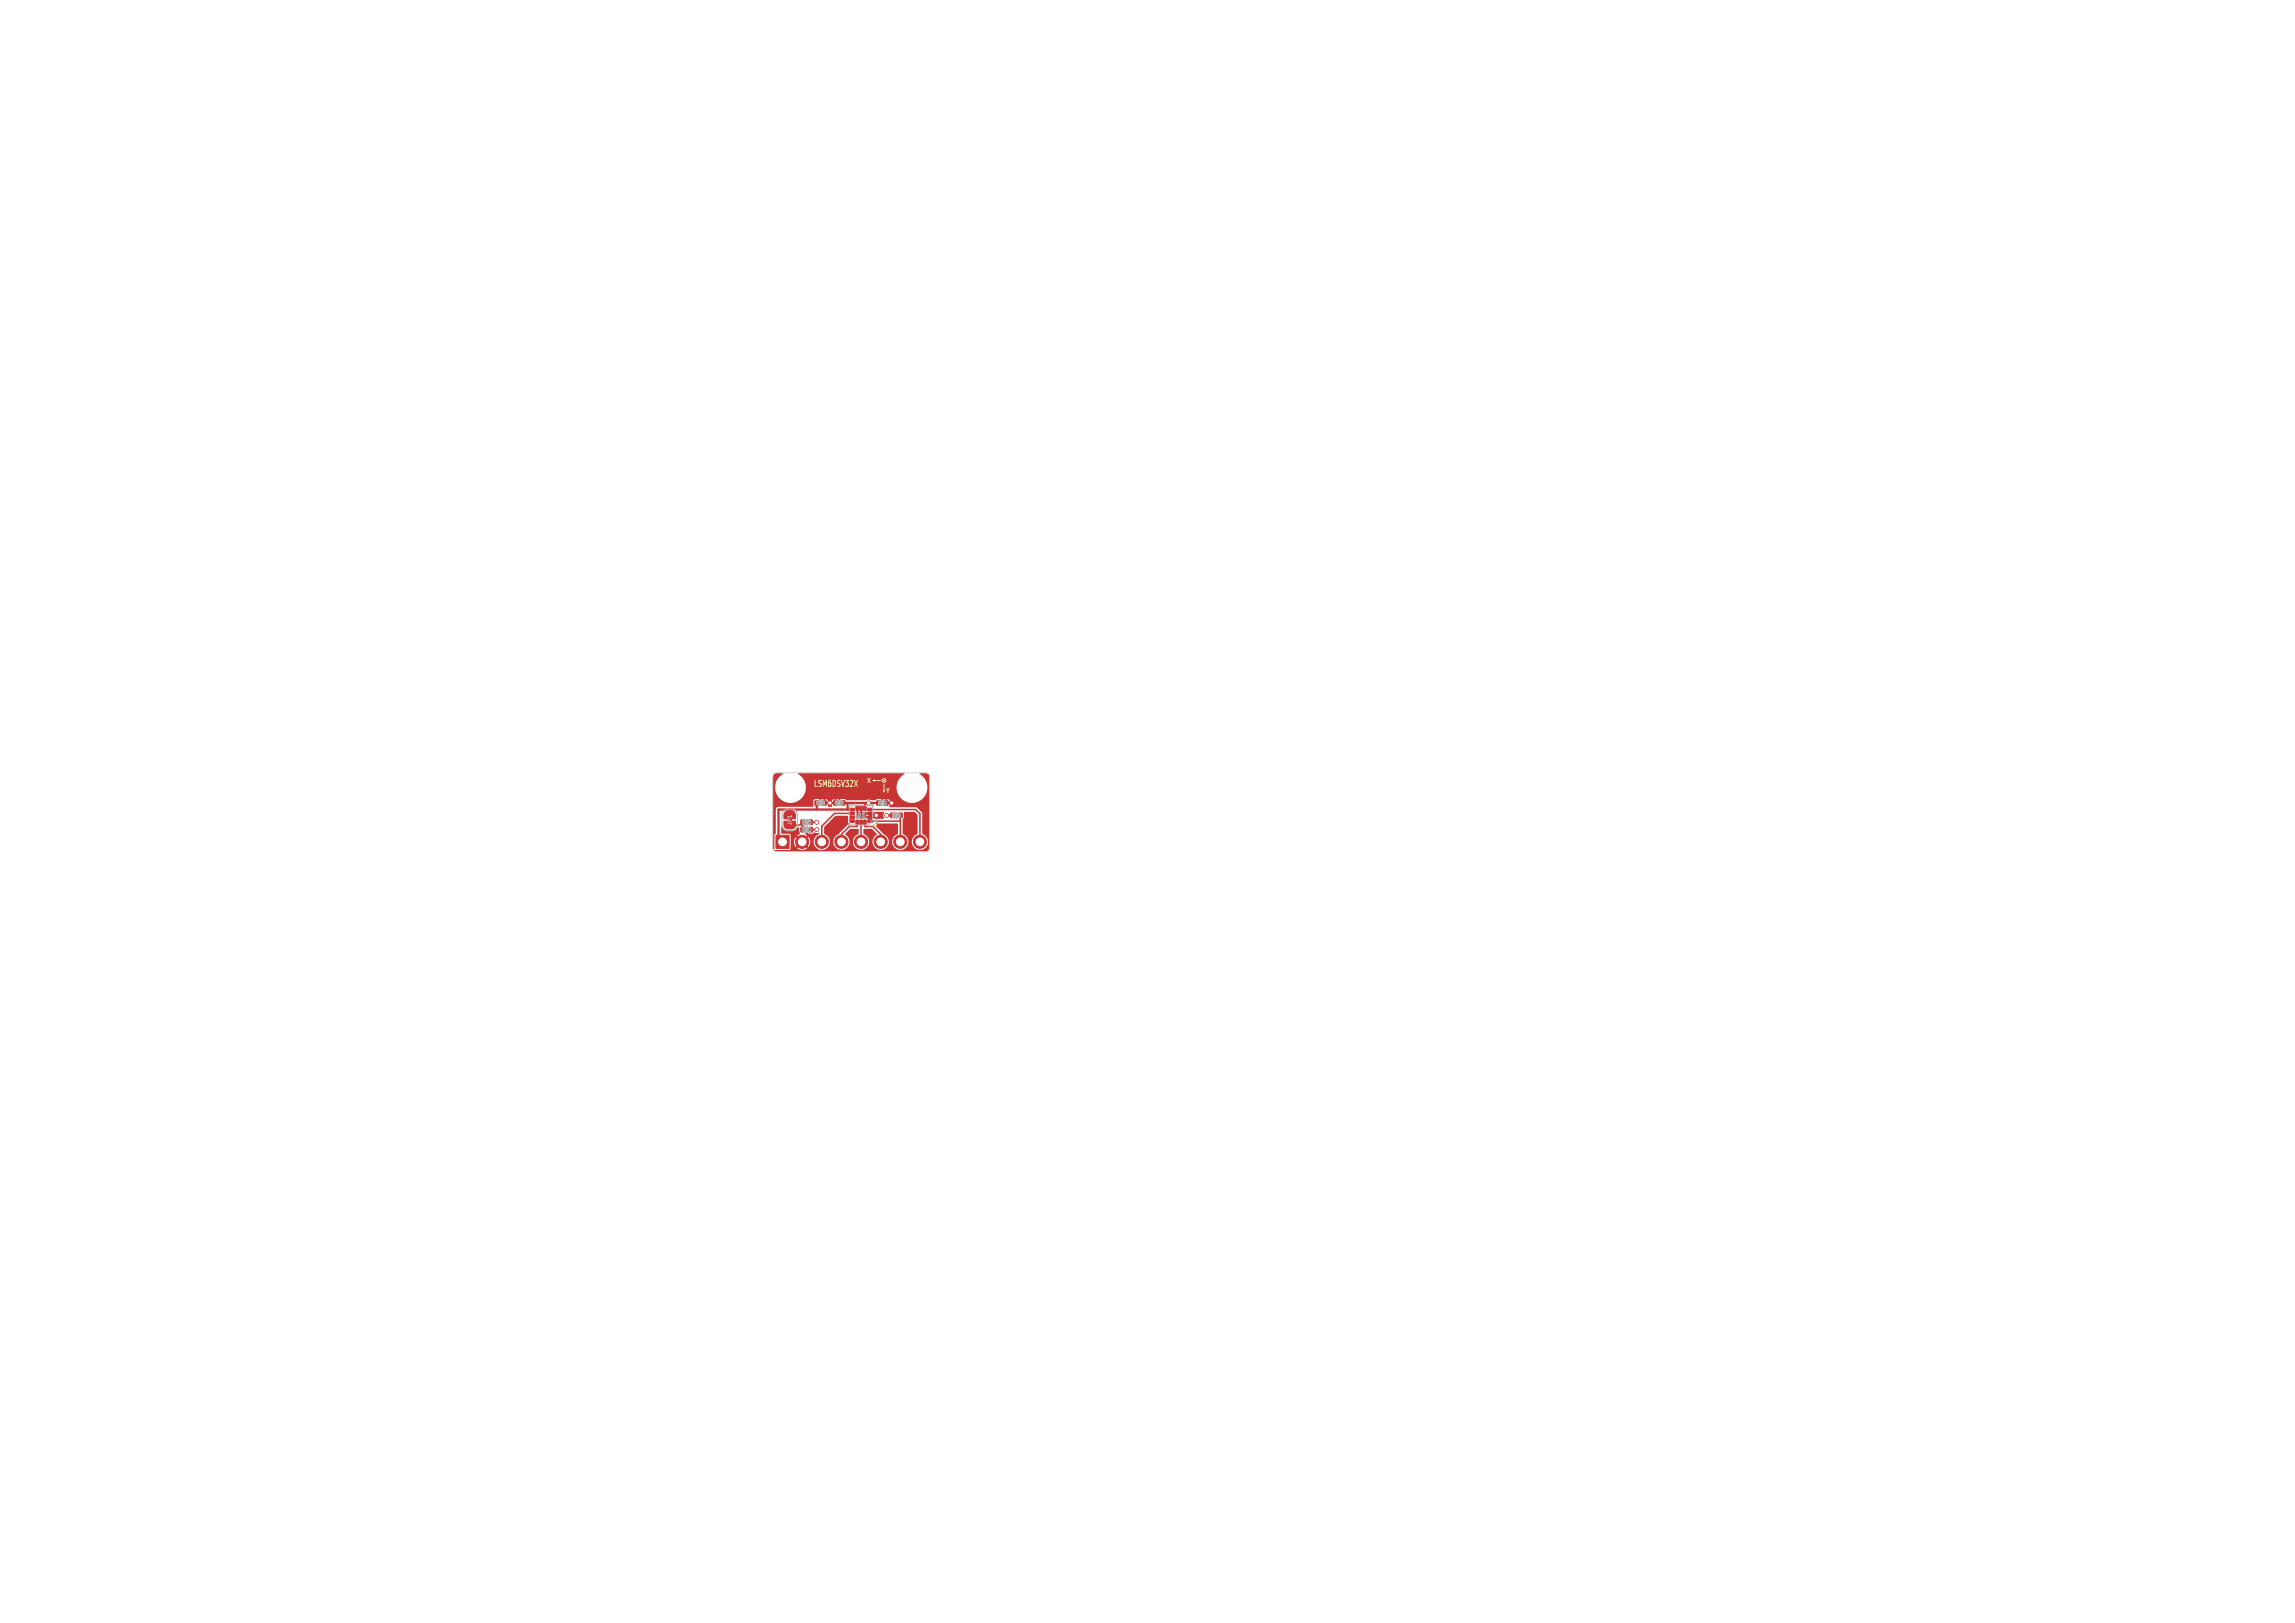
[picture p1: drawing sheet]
<svg xmlns="http://www.w3.org/2000/svg" width="297mm" height="210mm" viewBox="0 0 297 210" stroke-linecap="round" stroke-linejoin="round" font-family="sans-serif">
<defs><g id="words">
<text font-size="1.1" fill="#f2eda1" x="105.2" y="102">LSM6DSV32X</text>
<text font-size="1" fill="#afafaf" x="110.6" y="106">U1</text>
<g font-size=".8" fill="#f2eda1">
<text x="112.1" y="101.4">X</text>
<text x="114.6" y="102.7">Y</text>
</g>
<g font-size=".7" fill="#afafaf">
<text x="102.6" y="106.8" transform="rotate(-90 102.6 106.8)">JP1</text>
<text x="103.8" y="107.7">R1</text>
<text x="103.8" y="106.8">R2</text>
<text x="105.6" y="104.3">C3</text>
<text x="108" y="104.3">C2</text>
<text x="113.6" y="104.3">C1</text>
<text x="115.4" y="105.9">R3</text>
</g>
</g></defs>
<g fill="#c83434" stroke="#c83434" stroke-width=".13">
<path d="M101.6 105.1l.4-.1h.5l.3 .1 .1 .3v.6h-1.5l.1-.6z"/>
<path d="M101.4 106.3h1.5v.6l-.1 .2-.3 .1h-.7l-.3-.3z"/>
<path d="M103.7 107.1h.4v.5h-.4z"/>
<path d="M104.7 107.1h.4v.5h-.4z"/>
<path d="M112.3 106.1h.6v.3h-.6z"/>
<path d="M112.3 105.6h.6v.3h-.6z"/>
<path d="M112.3 105.1h.6v.3h-.6z"/>
<path d="M112.3 104.6h.6v.3h-.6z"/>
<path d="M111.8 104.3h.3v.6l-.3-.1z"/>
<path d="M111.3 104.3h.3v.6l-.3-.1z"/>
<path d="M110.8 104.3h.3v.6l-.3-.1z"/>
<path d="M110 104.6h.5l.1 .3h-.6z"/>
<path d="M110 105.1h.5l.1 .3h-.6z"/>
<path d="M110 105.6h.5l.1 .3h-.6z"/>
<path d="M110 106.1h.5l.1 .3h-.6z"/>
<path d="M110.8 106.1l.3 .1v.5h-.3z"/>
<path d="M111.3 106.1l.3 .1v.5h-.3z"/>
<path d="M111.8 106.1l.3 .1v.5h-.3z"/>
<path d="M114.4 103.6h.5v.6h-.5z"/>
<path d="M106.4 103.6h.5v.6h-.5z"/>
<path d="M108.8 103.6h.5v.6h-.5z"/>
<path d="M103.7 106.1h.4v.6h-.4z"/>
<path d="M104.7 106.1h.4v.6h-.4z"/>
<path d="M115.3 105.2h.4v.6h-.4z"/>
<path d="M116.3 105.2h.4v.6h-.4z"/>
<path d="M100.4 108.1h1.7v1.7h-1.7z"/>
<circle cx="103.8" cy="108.9" r=".85"/>
<circle cx="106.3" cy="108.9" r=".85"/>
<circle cx="108.9" cy="108.9" r=".85"/>
<circle cx="111.4" cy="108.9" r=".85"/>
<circle cx="114" cy="108.9" r=".85"/>
<circle cx="116.5" cy="108.9" r=".85"/>
<circle cx="119" cy="108.9" r=".85"/>
<circle cx="113.4" cy="105.5" r=".25"/>
<circle cx="115.4" cy="103.9" r=".25"/>
<circle cx="107.4" cy="103.9" r=".25"/>
<circle cx="114.7" cy="105.5" r=".25"/>
<circle cx="112.4" cy="103.9" r=".25"/>
<circle cx="105.7" cy="107.4" r=".25"/>
<circle cx="105.7" cy="106.4" r=".25"/>
</g>
<path d="M102.2 106.8h1.7M103.9 106.4v1M104.9 107.4h.8M104.9 106.4h.8M110.3 105.3h-2.3l-1.7 1.6v2M110.9 104.6h.5v.7h1.2v.5M110.9 106.4v.6h-1l-1 1v.9M111.4 106.4v2.5M111.9 106.4v.6h1.1l1 1v.9M112.6 106.3h3.9M112.6 104.8h5.9l.5 .5v3.6M116.5 105.5v3.4" fill="none" stroke="#c83434" stroke-width=".2"/>
<path d="M106.7 103.9h1.4M112.6 105.5h.8M114.7 103.9h.7" fill="none" stroke="#c83434" stroke-width=".25"/>
<path d="M102.2 104.8v.7M105.7 103.9v.9M109.1 103.9h4.6M109.7 103.9v.9M110.3 104.8h-9.5v3.4l.5 .7M111.9 103.9v.7M114.7 105.5h.8" fill="none" stroke="#c83434" stroke-width=".3"/>
<g fill="#c83434">
<path d="M100.1 100.2l.4-.2h.7l.1 .1v.1a2 2 0 0 0-.5 3 2 2 0 0 0 3.1 0 2 2 0 0 0-.6-3.1l.1-.1h13.6l.1 .1a2.01 2.01 0 0 0-.6 3.1 2.01 2.01 0 0 0 3 0 2.01 2.01 0 0 0-.5-3.1l.1-.1h.8l.3 .2 .1 .2v9.3l-.2 .4-.3 .1h-19.3l-.2-.1v-.1h1.8l.2-.1v-1.9l-.2-.1h-1v-.9h.1l.3 .3 .4 .2 .7-.1 .3-.1 .2-.2h.3l.1 .8-.3 .2 .4 .4-.2 .2-.4-.4-.2 .3v.4l.2 .6 .4-.4 .2 .2-.4 .4 .5 .2 .4-.1 .4-.1-.4-.4 .1-.2 .4 .4 .2-.4 .1-.4-.3-.5-.4 .4-.1-.2 .4-.4-.3-.2 .1-.2h.1l.3 .2h.4l.3-.2 .5 .1a.11 .11 0 0 1 .1 0 .11 .11 0 0 1 0 .1 1.06 1.06 0 0 0-.4 1.7 1.06 1.06 0 0 0 1.7-.1 1.06 1.06 0 0 0-.6-1.6v-.9l1.4-1.4h1.6l.1 1-1.2 1.3a1.07 1.07 0 0 0-.7 1.5 1.07 1.07 0 0 0 1.7 .3 1.07 1.07 0 0 0-.2-1.7l.7-.7 1-.1v.7a1.06 1.06 0 0 0-.5 1.7 1.06 1.06 0 0 0 1.7-.1 1.06 1.06 0 0 0-.6-1.6l.1-.7 1 .1 .7 .6a1.08 1.08 0 0 0-.3 1.7 1.08 1.08 0 0 0 1.7-.2 1.18 1.18 0 0 0-.6-1.6l-1.1-1.1v-.1h3v1.3a1.06 1.06 0 0 0-.5 1.7 1.06 1.06 0 0 0 1.7-.1 1.06 1.06 0 0 0-.6-1.6v-1.9l.2-.2v-.7h1.3l.4 .3v2.5a1.09 1.09 0 0 0-.7 1.2 1.09 1.09 0 0 0 1.2 .9 1.1 1.1 0 0 0 .9-1 1.1 1.1 0 0 0-.7-1.1v-2.6l-.7-.8-3.5-.1h-.1l.1-.4h-.5l-.1-.2v-.4h.2v.4h.4l-.1-.3-.2-.1h-.4a.33 .33 0 0 1-.6 0h-.4l-.3 .1h-.5l-.2-.1-.4 .1h-2.5l-.3-.1h-.4l-.3 .1-.4-.1v.5l-.1 .1h-.5l.1 .3-.1 .1h-.5l.1-.4h-.5l-.1-.2v-.4h.2v.4h.4v-.1l.8 .1v-.4h-.2l-.2 .3h-.4l-.3-.3h-.6a.3 .3 0 0 1-.4 0h-.4l-.2 .1v.8l-.1 .1h-4.5l-.2 .1-.1 .2v3.1l-.2 .3v1.8h-.1l-.1-.2v-9.2z"/>
<path d="M110.8 104.6l.2-.1h.4l.1 .2 .1 .4h2.8l-.1 .5 .1 .3h-3.6v-.3h1.7v-.2h.2v.2h.4v-.2h-1v.2h-1.3v-.5h.5v-.4h-.2v.4h-.3z"/>
</g>
<g fill="#f2eda1">
<path d="M112.8 101l.4-.2v.1h.8v.2h-.8v.1z"/>
<path d="M114.3 101.4h.2v.9h.1l-.2 .3-.2-.3h.1z"/>
</g>
<circle cx="113.2" cy="106.8" r=".16" fill="#f2eda1" stroke="#f2eda1" stroke-width=".13"/>
<g fill="none" stroke="#f2eda1" stroke-width=".13">
<circle cx="114.4" cy="101" r=".25"/>
<circle cx="114.4" cy="101" r=".07"/>
</g>
<g fill="none" stroke="#afafaf" stroke-width=".13">
<path d="M101.4 104.9l.4-.2h.7a.7 .7 0 0 1 .7 .7v1.4a.7 .7 0 0 1-.7 .7h-.6a.7 .7 0 0 1-.7-.7v-1.5zM101.9 101.6v.5M101.9 101.9h.3M102.2 101.6v.5M102.4 102.1h.3M102.4 101.8l.2-.2v.5M102.4 105.5v.3M103.9 107.1h1v.5h-1zM104.2 106h.4M109.8 106.7v.2h.7M109.9 104.3h3v1.8l-.6 .7h-2.4zM110.5 104.1h-.7v.2"/>
<path d="M112.4 104.1h.6v.2M113 106.7v.2h-.6M113.7 103.7h1v.5h-1zM115.8 105.1h.4M117.6 101.9h.3M117.6 101.6v.5M117.9 101.6v.5M118.1 101.7l.2-.1 .1 .2-.3 .3h.3"/>
</g>
<path d="M101.5 101.4v1M101.5 101.8h.6M102.1 101.4v1M102.5 102.4h.6M102.5 101.6l.3-.2v1M117.3 101.8h.5M117.3 101.4v1M117.8 101.4v1M118.3 101.5l.3-.1 .2 .1v.1l-.6 .8h.6" fill="none" stroke="#afafaf" stroke-width=".15"/>
<path d="M113.2 106.3l.3-.3v.5z" fill="#afafaf" stroke="#afafaf" stroke-width=".13"/>
<path d="M100.1 100.1l.4-.1h19.3a.5 .5 0 0 1 .5 .5v9.2a.5 .5 0 0 1-.5 .5h-19.3a.5 .5 0 0 1-.5-.5v-9.2z" fill="none" stroke="#d0d2cd" stroke-width=".13"/>
<g fill="#fff" stroke="#fff" stroke-width=".13">
<circle cx="113.4" cy="105.5" r=".15"/>
<circle cx="115.4" cy="103.9" r=".15"/>
<circle cx="107.4" cy="103.9" r=".15"/>
<circle cx="114.7" cy="105.5" r=".15"/>
<circle cx="112.4" cy="103.9" r=".15"/>
<circle cx="105.7" cy="107.3" r=".15"/>
<circle cx="105.7" cy="106.4" r=".15"/>
<circle cx="102.3" cy="101.9" r="1.1"/>
<circle cx="118" cy="101.9" r="1.1"/>
<circle cx="101.3" cy="108.9" r=".5"/>
<circle cx="103.8" cy="108.9" r=".5"/>
<circle cx="106.3" cy="108.9" r=".5"/>
<circle cx="108.9" cy="108.9" r=".5"/>
<circle cx="111.4" cy="108.9" r=".5"/>
<circle cx="114" cy="108.9" r=".5"/>
<circle cx="116.5" cy="108.9" r=".5"/>
<circle cx="119" cy="108.9" r=".5"/>
</g>
<use href="#words"/>
</svg>
